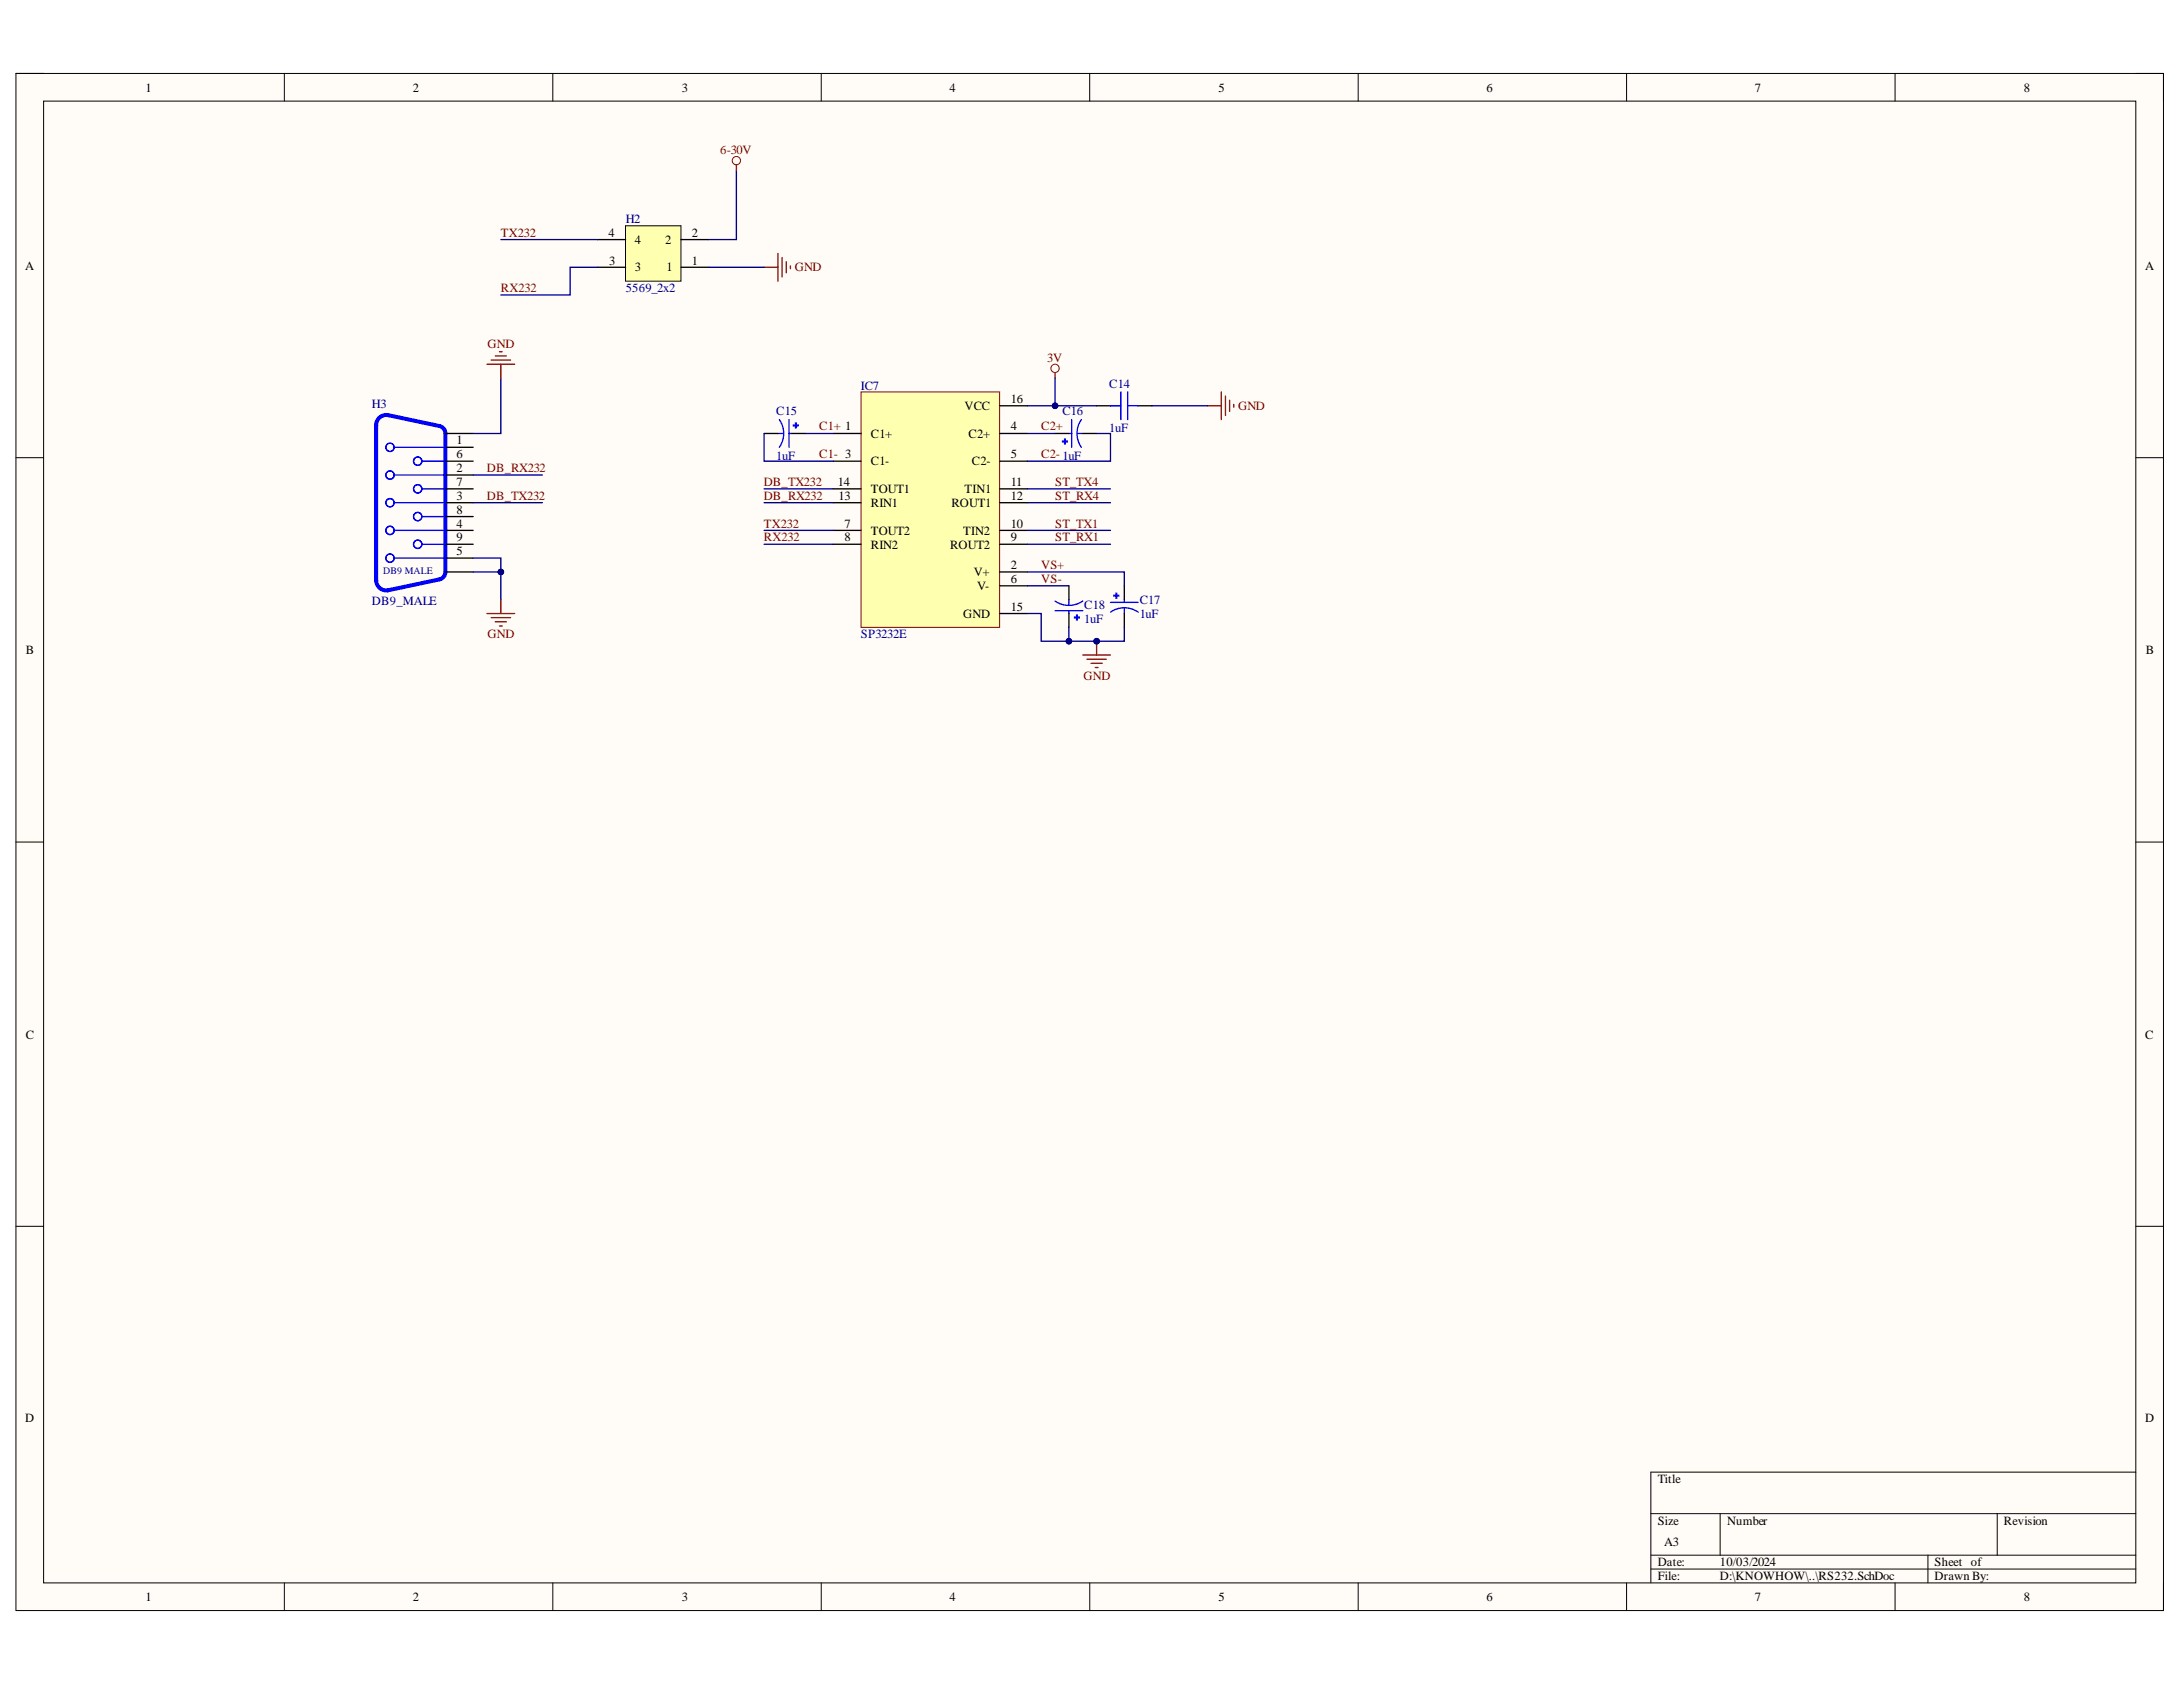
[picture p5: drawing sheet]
<svg xmlns="http://www.w3.org/2000/svg" width="279mm" height="216mm" viewBox="0 0 279 216" stroke-linecap="round" stroke-linejoin="round" font-family="sans-serif">
<defs><g id="words">
<g font-size="1.6">
<text x="18.6" y="11.7">1</text>
<text x="52.9" y="11.7">2</text>
<text x="87.3" y="11.7">3</text>
<text x="121.5" y="11.7">4</text>
<text x="155.9" y="11.7">5</text>
<text x="190.3" y="11.7">6</text>
<text x="224.6" y="11.7">7</text>
<text x="259" y="11.7">8</text>
<text x="3.2" y="34.6">A</text>
<text x="77.9" y="30.3">4</text>
<text x="78" y="33.9">3</text>
<text x="81.3" y="31.2">4</text>
<text x="81.3" y="34.7">3</text>
<text x="85.2" y="31.2">2</text>
<text x="85.3" y="34.7">1</text>
<text x="88.5" y="33.9">1</text>
<text x="88.5" y="30.3">2</text>
<text x="274.6" y="34.6">A</text>
<text x="123.5" y="52.5">VCC</text>
<text x="129.4" y="51.6">16</text>
<text x="58.4" y="56.9">1</text>
<text x="58.4" y="58.6">6</text>
<text x="111.5" y="56">C1+</text>
<text x="111.5" y="59.6">C1-</text>
<text x="124" y="56">C2+</text>
<text x="124.4" y="59.6">C2-</text>
<text x="129.4" y="55.1">4</text>
<text x="129.4" y="58.6">5</text>
<text x="58.4" y="65.7">8</text>
<text x="58.4" y="60.4">2</text>
<text x="58.4" y="64">3</text>
<text x="58.4" y="62.2">7</text>
<text x="107.2" y="62.2">14</text>
<text x="107.3" y="64">13</text>
<text x="111.5" y="64.9">RIN1</text>
<text x="111.5" y="63.1">TOUT1</text>
<text x="121.8" y="64.9">ROUT1</text>
<text x="123.5" y="63.1">TIN1</text>
<text x="129.4" y="62.2">11</text>
<text x="129.4" y="64">12</text>
<text x="58.4" y="67.5">4</text>
<text x="58.4" y="71.1">5</text>
<text x="58.4" y="69.3">9</text>
<text x="108.1" y="69.3">8</text>
<text x="108.1" y="67.5">7</text>
<text x="111.5" y="70.2">RIN2</text>
<text x="111.5" y="68.4">TOUT2</text>
<text x="121.6" y="70.2">ROUT2</text>
<text x="123.3" y="68.4">TIN2</text>
<text x="129.4" y="67.5">10</text>
<text x="129.4" y="69.3">9</text>
<text x="124.6" y="73.8">V+</text>
<text x="125.1" y="75.5">V-</text>
<text x="129.4" y="72.8">2</text>
<text x="129.4" y="74.6">6</text>
<text x="3.3" y="83.7">B</text>
<text x="123.3" y="79.1">GND</text>
<text x="129.4" y="78.2">15</text>
<text x="274.7" y="83.7">B</text>
<text x="3.3" y="132.9">C</text>
<text x="274.6" y="132.9">C</text>
<text x="3.2" y="182">D</text>
<text x="274.6" y="182">D</text>
<text x="212.2" y="189.8">Title</text>
<text x="212.2" y="195.1">Size</text>
<text x="213" y="197.8">A3</text>
<text x="221" y="195.1">Number</text>
<text x="256.5" y="195.1">Revision</text>
<text x="212.2" y="200.5">Date:</text>
<text x="212.2" y="202.2">File:</text>
<text x="220.1" y="200.5">10/03/2024</text>
<text x="220.1" y="202.2">D:\KNOWHOW\..\RS232.SchDoc</text>
<text x="247.6" y="200.5">Sheet of</text>
<text x="247.6" y="202.2">Drawn By:</text>
<text x="18.6" y="204.8">1</text>
<text x="52.9" y="204.8">2</text>
<text x="87.3" y="204.8">3</text>
<text x="121.5" y="204.8">4</text>
<text x="155.9" y="204.8">5</text>
<text x="190.3" y="204.8">6</text>
<text x="224.6" y="204.8">7</text>
<text x="259" y="204.8">8</text>
</g>
<g font-size="1.6" fill="#800000">
<text x="92.2" y="19.7">6-30V</text>
<text x="64.1" y="30.3">TX232</text>
<text x="101.7" y="34.7">GND</text>
<text x="64.1" y="37.4">RX232</text>
<text x="62.4" y="44.5">GND</text>
<text x="134" y="46.3">3V</text>
<text x="158.5" y="52.5">GND</text>
<text x="104.9" y="55.1">C1+ 1</text>
<text x="104.9" y="58.6">C1- 3</text>
<text x="133.3" y="55.1">C2+</text>
<text x="133.3" y="58.6">C2- 1uF</text>
<text x="62.3" y="60.4">DB_RX232</text>
<text x="62.3" y="64">DB_TX232</text>
<text x="97.8" y="62.2">DB_TX232</text>
<text x="97.8" y="64">DB_RX232</text>
<text x="135" y="62.2">ST_TX4</text>
<text x="135" y="64">ST_RX4</text>
<text x="97.8" y="67.5">TX232</text>
<text x="97.8" y="69.3">RX232</text>
<text x="135" y="67.5">ST_TX1</text>
<text x="135" y="69.3">ST_RX1</text>
<text x="133.3" y="72.8">VS+</text>
<text x="133.3" y="74.6">VS-</text>
<text x="62.4" y="81.7">GND</text>
<text x="138.7" y="87">GND</text>
</g>
<g font-size="1.6" fill="#000080">
<text x="80.1" y="28.6">H2</text>
<text x="80.1" y="37.4">5569_2x2</text>
<text x="47.6" y="52.2">H3</text>
<text x="99.4" y="53.1">C15</text>
<text x="110.2" y="49.9">IC7</text>
<text x="136" y="53.1">C16</text>
<text x="142" y="49.6">C14</text>
<text x="99.4" y="58.8">1uF</text>
<text x="142" y="55.3">1uF</text>
<text x="47.6" y="77.5">DB9_MALE</text>
<text x="138.8" y="78">C18</text>
<text x="145.9" y="77.3">C17</text>
<text x="110.2" y="81.7">SP3232E</text>
<text x="138.8" y="79.8">1uF</text>
<text x="145.9" y="79.1">1uF</text>
</g>
<text font-size="1.3" fill="#000080" x="49" y="73.4">DB9 MALE</text>
</g></defs>
<path d="M2 9.4h274.9v196.7h-274.9z" fill-rule="evenodd" fill="#fffcf8"/>
<path d="M2 9.4h274.9v196.7h-274.9z" fill="none" stroke="#000" stroke-width=".13"/>
<path d="M5.6 12.9h267.8v189.7h-267.8z" fill-rule="evenodd" fill="#fffcf8"/>
<g fill="none" stroke="#000" stroke-width=".13">
<path d="M2 9.4h3.6M5.6 12.9h267.8v189.7h-267.8zM36.4 9.4v3.5M70.8 9.4v3.5M105.1 9.4v3.5M139.5 9.4v3.5M173.8 9.4v3.5M208.2 9.4v3.5M242.5 9.4v3.5M273.4 9.4h3.5v3.5M2 58.6h3.6M273.4 58.6h3.5"/>
<path d="M2 107.8h3.6M273.4 107.8h3.5M2 156.9h3.6M273.4 156.9h3.5M211.3 193.7h62.1M211.3 199h62.1M220.2 193.7v5.3M246.8 199v3.6M255.6 193.7v5.3M273.4 188.4h-62.1v14.2M36.4 202.6v3.5M70.8 202.6v3.5"/>
<path d="M105.1 202.6v3.5M139.5 202.6v3.5M173.8 202.6v3.5M208.2 202.6v3.5M211.3 200.8h62.1M242.5 202.6v3.5M276.9 202.6v3.5"/>
</g>
<path d="M110.2 50.2h17.7v30.1h-17.7z" fill-rule="evenodd" fill="#ffffb0"/>
<path d="M110.2 50.2h17.7v30.1h-17.7z" fill="none" stroke="#800000" stroke-width=".13"/>
<g fill="none" stroke="#000" stroke-width=".17">
<path d="M106.7 55.5h3.5M106.7 59h3.5M127.9 55.5h3.6M127.9 59h3.6M127.9 51.9h3.6M106.7 62.6h3.5M106.7 67.9h3.5M106.7 64.3h3.5M106.7 69.7h3.5M127.9 62.6h3.6M127.9 67.9h3.6M127.9 64.3h3.6"/>
<path d="M127.9 69.7h3.6M127.9 73.2h3.6M127.9 75h3.6M127.9 78.5h3.6"/>
</g>
<path d="M101.5 54.4h.7v.1h-.7z" fill-rule="evenodd" fill="#00f"/>
<path d="M101.5 54.4h.7v.1h-.7z" fill="none" stroke="#00f" stroke-width=".17"/>
<path d="M101.8 54.1h.1v.7h-.1z" fill-rule="evenodd" fill="#00f"/>
<path d="M99.6 55.5h.7M99.7 53.7a3.1 3.1 0 0 1 0 3.5M101 53.7v3.5M101 55.5h.3M101.8 54.1h.1v.7h-.1zM142.1 51.9h1.4M143.5 50.2v3.5M144.3 50.2v3.5M144.3 51.9h1.4" fill="none" stroke="#00f" stroke-width=".17"/>
<path d="M97.8 55.5h1.8M101.3 55.5h1.8M140.4 51.9h1.7M145.7 51.9h1.7" fill="none" stroke="#000" stroke-width=".17"/>
<circle cx="135" cy="47.1" r=".53" fill="none" stroke="#800000" stroke-width=".13"/>
<path d="M135 47.7v.7M154.5 51.9h1.8M156.3 50.2v3.5M156.8 50.7v2.5M157.4 51.2v1.4M157.9 51.8v.3" fill="none" stroke="#800000" stroke-width=".17"/>
<path d="M136 56.5h.6h-.6z" fill-rule="evenodd" fill="#00f"/>
<path d="M136 56.5h.6h-.6z" fill="none" stroke="#00f" stroke-width=".17"/>
<path d="M136.3 56.2v.6z" fill-rule="evenodd" fill="#00f"/>
<path d="M136.3 56.2v.6zM136.8 55.5h.4M137.2 53.7v3.5M137.9 55.5h.7M138.4 53.7a3.1 3.1 0 0 0 0 3.5" fill="none" stroke="#00f" stroke-width=".17"/>
<path d="M135 55.5h1.8M138.6 55.5h1.8" fill="none" stroke="#000" stroke-width=".17"/>
<path d="M97.8 55.5v3.5h8.9M103.1 55.5h3.6M131.5 51.9h8.9M97.8 62.6h8.9M97.8 64.3h8.9M97.8 67.9h8.9M97.8 69.7h8.9" fill="none" stroke="#000080" stroke-width=".17"/>
<circle cx="135" cy="51.9" r=".35" fill="#000080"/>
<circle cx="135" cy="51.9" r=".35" fill="none" stroke="#000080" stroke-width=".13"/>
<path d="M135 48.4v3.5" fill="none" stroke="#000080" stroke-width=".17"/>
<circle cx="135" cy="51.9" r=".35" fill="#000080"/>
<circle cx="135" cy="51.9" r=".35" fill="none" stroke="#000080" stroke-width=".13"/>
<path d="M131.5 55.5h3.5M140.4 55.5h1.7v3.5h-10.6M147.4 51.9h7.1M131.5 62.6h10.6M131.5 64.3h10.6M131.5 67.9h10.6M131.5 69.7h10.6" fill="none" stroke="#000080" stroke-width=".17"/>
<path d="M137.8 78.7h.1v.6h-.1z" fill-rule="evenodd" fill="#00f"/>
<path d="M137.8 78.7h.1v.6h-.1z" fill="none" stroke="#00f" stroke-width=".17"/>
<path d="M137.5 79h.6v.1h-.6z" fill-rule="evenodd" fill="#00f"/>
<path d="M135 76.9a3.1 3.1 0 0 0 3.6 0M135 78.2h3.6M136.8 76.7v.8M136.8 78.2v.3M137.5 79h.6v.1h-.6z" fill="none" stroke="#00f" stroke-width=".17"/>
<path d="M136.8 75v1.7M136.8 78.5v1.8" fill="none" stroke="#000" stroke-width=".17"/>
<path d="M142.8 75.9h.1v.6h-.1z" fill-rule="evenodd" fill="#00f"/>
<path d="M142.8 75.9h.1v.6h-.1z" fill="none" stroke="#00f" stroke-width=".17"/>
<path d="M142.6 76.2h.6v.1h-.6z" fill-rule="evenodd" fill="#00f"/>
<path d="M142.1 78.3a3.1 3.1 0 0 1 3.6 0M142.1 77.1h3.6M142.6 76.2h.6v.1h-.6zM143.9 76.7v.4M143.9 77.8v.7" fill="none" stroke="#00f" stroke-width=".17"/>
<path d="M143.9 75v1.7M143.9 78.5v1.8" fill="none" stroke="#000" stroke-width=".17"/>
<path d="M131.5 73.2h12.4v1.8M131.5 75h5.3" fill="none" stroke="#000080" stroke-width=".17"/>
<path d="M138.6 83.8h3.5M139.1 84.4h2.5M139.6 84.9h1.5M140.2 85.4h.3M140.4 82.1v1.7" fill="none" stroke="#800000" stroke-width=".17"/>
<circle cx="140.4" cy="82.1" r=".35" fill="#000080"/>
<circle cx="140.4" cy="82.1" r=".35" fill="none" stroke="#000080" stroke-width=".13"/>
<path d="M136.8 80.3v1.8" fill="none" stroke="#000080" stroke-width=".17"/>
<circle cx="136.8" cy="82.1" r=".35" fill="#000080"/>
<circle cx="136.8" cy="82.1" r=".35" fill="none" stroke="#000080" stroke-width=".13"/>
<path d="M131.5 78.5h1.8v3.6h10.6v-1.8" fill="none" stroke="#000080" stroke-width=".17"/>
<circle cx="140.4" cy="82.1" r=".35" fill="#000080"/>
<circle cx="140.4" cy="82.1" r=".35" fill="none" stroke="#000080" stroke-width=".13"/>
<circle cx="136.8" cy="82.1" r=".35" fill="#000080"/>
<circle cx="136.8" cy="82.1" r=".35" fill="none" stroke="#000080" stroke-width=".13"/>
<path d="M48.1 54.4v19.9M49.6 53.1l6.6 1.4a.98 .98 0 0 1 .8 1v17.7M49.7 53.1a1.3 1.3 0 0 0-1.6 1.4M48.1 74.2a1.31 1.31 0 0 0 1.6 1.3M57 73.2a.98 .98 0 0 1-.8 1l-6.6 1.4" fill="none" stroke="#00f" stroke-width=".51"/>
<g fill="none" stroke="#00f" stroke-width=".17">
<path d="M50.4 57.2h6.6M54 59h3M50.4 60.8h6.6M50.4 64.3h6.6M50.4 67.9h6.6M50.4 71.4h6.6M54 62.6h3M54 66.1h3M54 69.7h3"/>
<circle cx="49.9" cy="57.2" r=".53"/>
<circle cx="53.5" cy="59" r=".53"/>
<circle cx="49.9" cy="71.4" r=".53"/>
<circle cx="49.9" cy="60.8" r=".53"/>
<circle cx="49.9" cy="64.3" r=".53"/>
<circle cx="49.9" cy="67.9" r=".53"/>
<circle cx="53.5" cy="69.7" r=".53"/>
<circle cx="53.5" cy="66.1" r=".53"/>
<circle cx="53.5" cy="62.6" r=".53"/>
</g>
<path d="M57 55.5h3.6M57 57.2h3.6M57 59h3.6M57 67.9h3.6M57 71.4h3.6M57 73.2h3.6M57 66.1h3.6M57 69.7h3.6M57 60.8h3.6M57 64.3h3.6M57 62.6h3.6" fill="none" stroke="#000" stroke-width=".17"/>
<path d="M64.1 48.4v7.1h-3.5M60.6 73.2h3.5v3.5" fill="none" stroke="#000080" stroke-width=".17"/>
<path d="M62.3 46.6h3.6M62.9 46.1h2.4M63.4 45.6h1.4M63.9 45h.4M64.1 46.6v1.8M62.3 78.5h3.6M62.9 79h2.4M63.4 79.6h1.4M64.1 76.7v1.8M63.9 80.1h.4" fill="none" stroke="#800000" stroke-width=".17"/>
<circle cx="64.1" cy="73.2" r=".35" fill="#000080"/>
<circle cx="64.1" cy="73.2" r=".35" fill="none" stroke="#000080" stroke-width=".13"/>
<path d="M60.6 71.4h3.5v1.8" fill="none" stroke="#000080" stroke-width=".17"/>
<circle cx="64.1" cy="73.2" r=".35" fill="#000080"/>
<circle cx="64.1" cy="73.2" r=".35" fill="none" stroke="#000080" stroke-width=".13"/>
<path d="M60.6 60.8h8.8M60.6 64.3h8.8" fill="none" stroke="#000080" stroke-width=".17"/>
<path d="M80.1 28.9h7.1v7.1h-7.1z" fill-rule="evenodd" fill="#ffffb0"/>
<path d="M80.1 28.9h7.1v7.1h-7.1z" fill="none" stroke="#000" stroke-width=".13"/>
<path d="M76.5 34.2h3.6M76.5 30.7h3.6M87.2 34.2h3.5M87.2 30.7h3.5" fill="none" stroke="#000" stroke-width=".17"/>
<path d="M64.1 30.7h12.4M76.5 34.2h-3.5v3.5h-8.9M90.7 34.2h7.1M94.3 21.8v8.9h-3.6" fill="none" stroke="#000080" stroke-width=".17"/>
<path d="M94.3 21.1v.7M97.8 34.2h1.8M99.6 32.4v3.6M100.1 33v2.4M100.6 33.5v1.4M101.2 34v.4" fill="none" stroke="#800000" stroke-width=".17"/>
<circle cx="94.2" cy="20.6" r=".53" fill="none" stroke="#800000" stroke-width=".13"/>
<use href="#words"/>
</svg>
